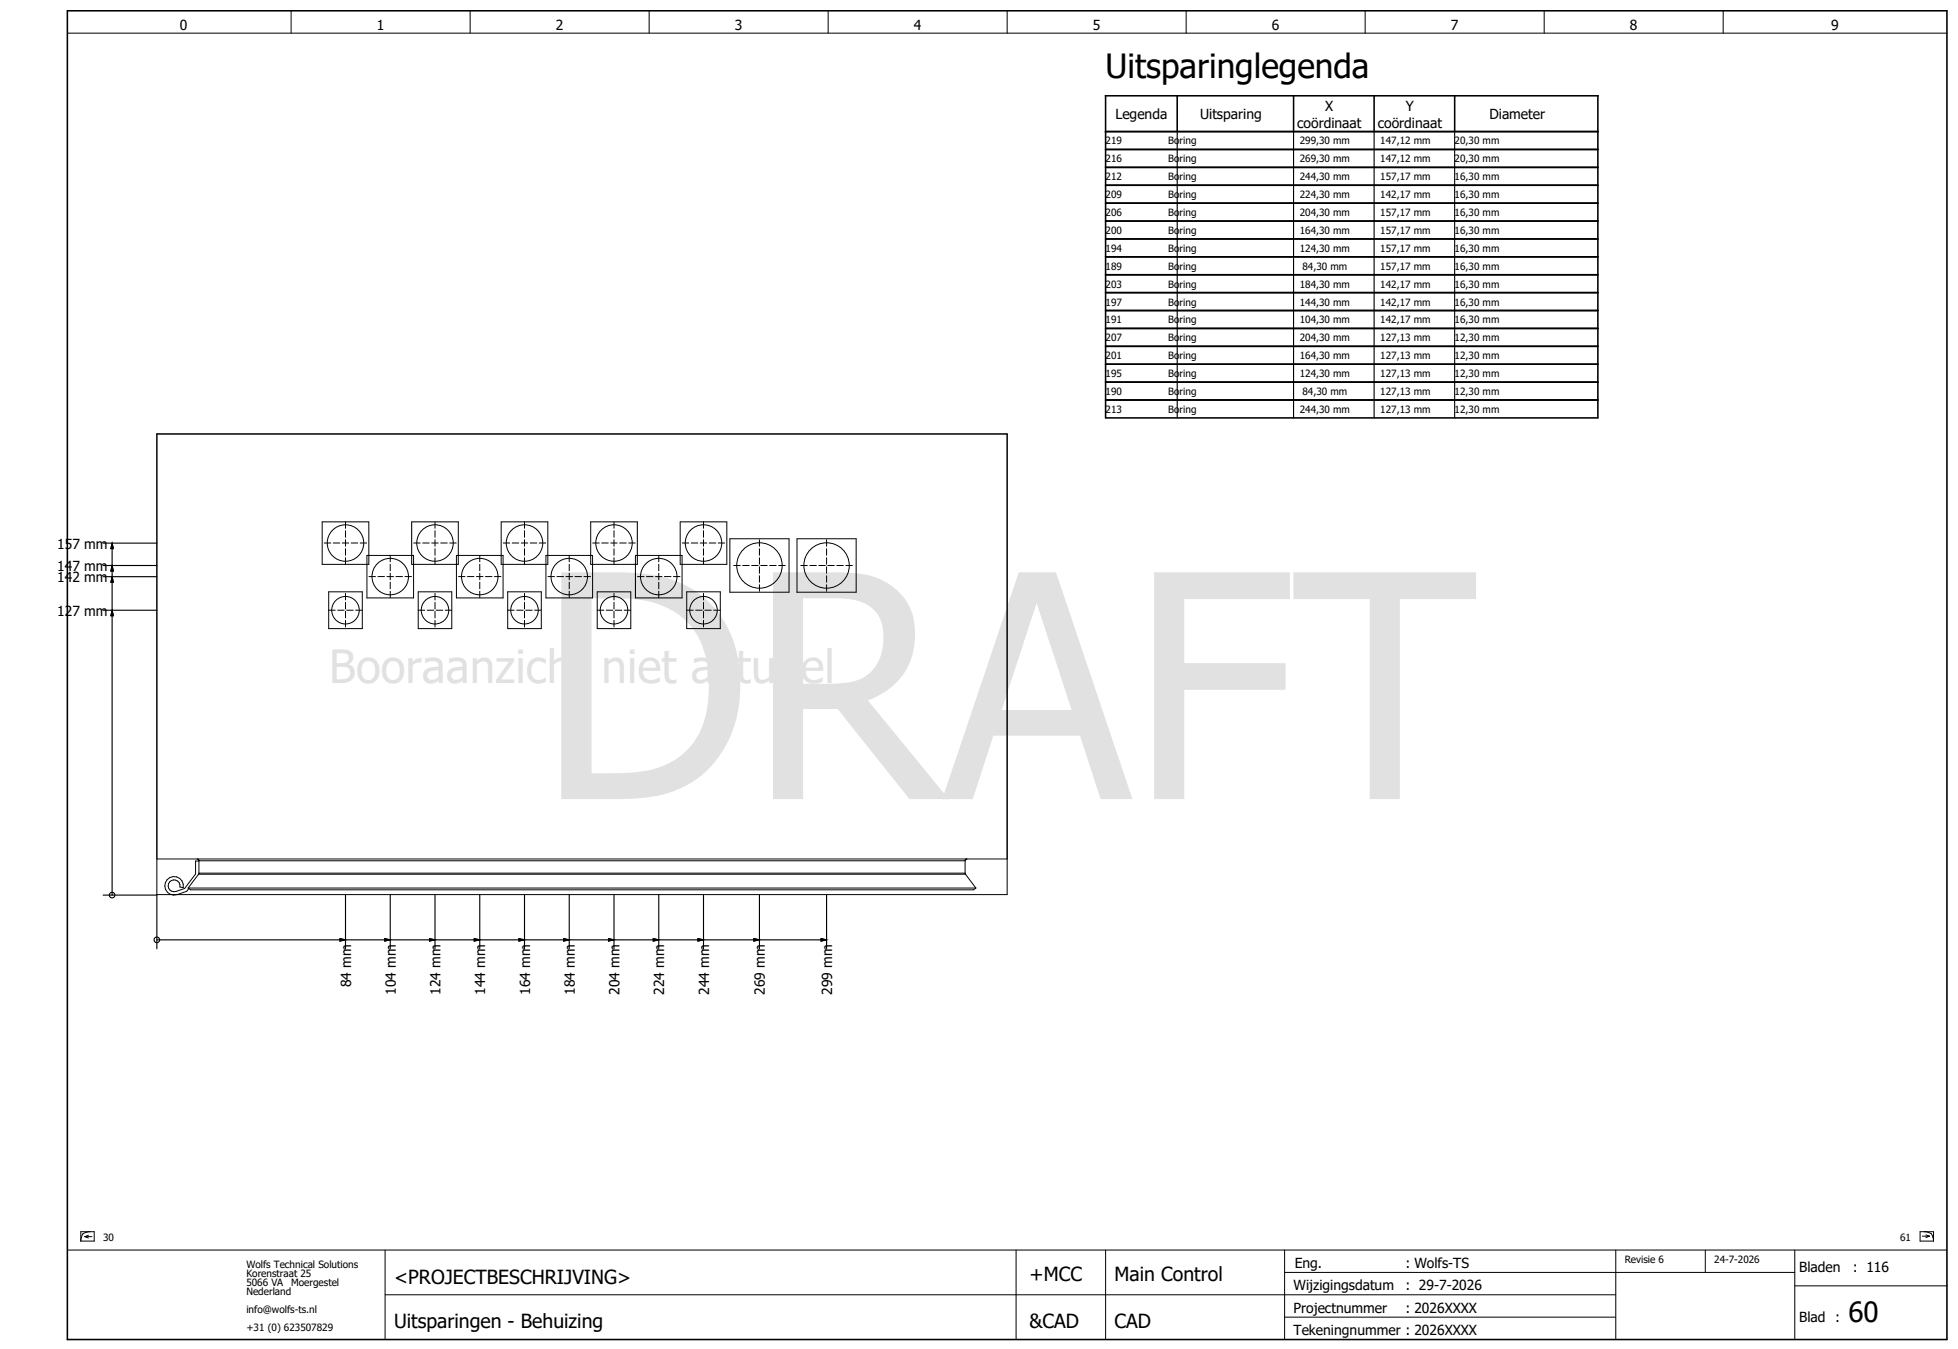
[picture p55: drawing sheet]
<svg xmlns="http://www.w3.org/2000/svg" width="438mm" height="302mm" viewBox="0 0 438 302" stroke-linecap="round" stroke-linejoin="round" font-family="sans-serif">
<defs><g id="words">
<text font-size="69.7" fill="#e1e1e1" x="120.3" y="178.6">DRAFT</text>
<text font-size="7.5" x="247.1" y="17.4">Uitsparinglegenda</text>
<text font-size="6.2" x="413.1" y="295.4">60</text>
<g font-size="4.3">
<text x="88.1" y="286.9">&lt;PROJECTBESCHRIJVING&gt;</text>
<text x="230.1" y="286.4">+MCC</text>
<text x="249.1" y="286.4">Main Control</text>
<text x="88.1" y="296.9">Uitsparingen - Behuizing</text>
<text x="230.1" y="296.9">&amp;CAD</text>
<text x="249.1" y="296.9">CAD</text>
</g>
<g font-size="3.1">
<text x="40.2" y="6.8">0</text>
<text x="84.2" y="6.8">1</text>
<text x="124.2" y="6.8">2</text>
<text x="164.2" y="6.8">3</text>
<text x="204.2" y="6.8">4</text>
<text x="244.2" y="6.8">5</text>
<text x="284.2" y="6.8">6</text>
<text x="324.2" y="6.8">7</text>
<text x="364.2" y="6.8">8</text>
<text x="409.2" y="6.8">9</text>
<text x="249.2" y="26.6">Legenda</text>
<text x="268.2" y="26.6">Uitsparing</text>
<text x="289.9" y="28.5">coördinaat</text>
<text x="296.2" y="24.8">X</text>
<text x="307.9" y="28.5">coördinaat</text>
<text x="314.2" y="24.8">Y</text>
<text x="332.8" y="26.6">Diameter</text>
<text x="12.8" y="122.6">157 mm</text>
<text x="12.8" y="130.1">142 mm</text>
<text x="12.8" y="127.6">147 mm</text>
<text x="12.8" y="137.6">127 mm</text>
<text x="78.4" y="220.7" transform="rotate(-90 78.4 220.7)">84 mm</text>
<text x="88.4" y="222.3" transform="rotate(-90 88.4 222.3)">104 mm</text>
<text x="98.4" y="222.3" transform="rotate(-90 98.4 222.3)">124 mm</text>
<text x="108.4" y="222.3" transform="rotate(-90 108.4 222.3)">144 mm</text>
<text x="118.4" y="222.3" transform="rotate(-90 118.4 222.3)">164 mm</text>
<text x="128.4" y="222.3" transform="rotate(-90 128.4 222.3)">184 mm</text>
<text x="138.4" y="222.3" transform="rotate(-90 138.4 222.3)">204 mm</text>
<text x="148.4" y="222.3" transform="rotate(-90 148.4 222.3)">224 mm</text>
<text x="158.4" y="222.3" transform="rotate(-90 158.4 222.3)">244 mm</text>
<text x="170.9" y="222.3" transform="rotate(-90 170.9 222.3)">269 mm</text>
<text x="185.9" y="222.3" transform="rotate(-90 185.9 222.3)">299 mm</text>
<text x="289.3" y="283.4">Eng.</text>
<text x="314.1" y="283.4">: Wolfs-TS</text>
<text x="402.1" y="284.4">Bladen</text>
<text x="414.1" y="284.4">: 116</text>
<text x="289.1" y="288.4">Wijzigingsdatum</text>
<text x="289.1" y="293.4">Projectnummer</text>
<text x="314.1" y="288.4">: 29-7-2026</text>
<text x="314.1" y="293.4">: 2026XXXX</text>
<text x="289.1" y="298.4">Tekeningnummer : 2026XXXX</text>
<text x="402.1" y="295.4">Blad :</text>
</g>
<g font-size="2.2">
<text x="247.1" y="32.3">219</text>
<text x="261.1" y="32.3">Boring</text>
<text x="290.4" y="32.3">299,30 mm</text>
<text x="308.4" y="32.3">147,12 mm</text>
<text x="325" y="32.3">20,30 mm</text>
<text x="247.1" y="36.3">216</text>
<text x="247.1" y="40.3">212</text>
<text x="261.1" y="36.3">Boring</text>
<text x="261.1" y="40.3">Boring</text>
<text x="290.4" y="36.3">269,30 mm</text>
<text x="290.4" y="40.3">244,30 mm</text>
<text x="308.4" y="36.3">147,12 mm</text>
<text x="308.4" y="40.3">157,17 mm</text>
<text x="325" y="36.3">20,30 mm</text>
<text x="325" y="40.3">16,30 mm</text>
<text x="247.1" y="44.3">209</text>
<text x="261.1" y="44.3">Boring</text>
<text x="290.4" y="44.3">224,30 mm</text>
<text x="308.4" y="44.3">142,17 mm</text>
<text x="325" y="44.3">16,30 mm</text>
<text x="247.1" y="48.3">206</text>
<text x="247.1" y="52.3">200</text>
<text x="261.1" y="48.3">Boring</text>
<text x="261.1" y="52.3">Boring</text>
<text x="290.4" y="48.3">204,30 mm</text>
<text x="290.4" y="52.3">164,30 mm</text>
<text x="308.4" y="48.3">157,17 mm</text>
<text x="308.4" y="52.3">157,17 mm</text>
<text x="325" y="48.3">16,30 mm</text>
<text x="325" y="52.3">16,30 mm</text>
<text x="247.1" y="56.3">194</text>
<text x="261.1" y="56.3">Boring</text>
<text x="290.4" y="56.3">124,30 mm</text>
<text x="308.4" y="56.3">157,17 mm</text>
<text x="325" y="56.3">16,30 mm</text>
<text x="247.1" y="60.3">189</text>
<text x="247.1" y="64.3">203</text>
<text x="261.1" y="60.3">Boring</text>
<text x="261.1" y="64.3">Boring</text>
<text x="290.4" y="64.3">184,30 mm</text>
<text x="291" y="60.3">84,30 mm</text>
<text x="308.4" y="60.3">157,17 mm</text>
<text x="308.4" y="64.3">142,17 mm</text>
<text x="325" y="60.3">16,30 mm</text>
<text x="325" y="64.3">16,30 mm</text>
<text x="247.1" y="68.3">197</text>
<text x="261.1" y="68.3">Boring</text>
<text x="290.4" y="68.3">144,30 mm</text>
<text x="308.4" y="68.3">142,17 mm</text>
<text x="325" y="68.3">16,30 mm</text>
<text x="247.1" y="72.3">191</text>
<text x="247.1" y="76.3">207</text>
<text x="261.1" y="72.3">Boring</text>
<text x="261.1" y="76.3">Boring</text>
<text x="290.4" y="72.3">104,30 mm</text>
<text x="290.4" y="76.3">204,30 mm</text>
<text x="308.4" y="72.3">142,17 mm</text>
<text x="308.4" y="76.3">127,13 mm</text>
<text x="325" y="72.3">16,30 mm</text>
<text x="325" y="76.3">12,30 mm</text>
<text x="247.1" y="80.3">201</text>
<text x="261.1" y="80.3">Boring</text>
<text x="290.4" y="80.3">164,30 mm</text>
<text x="308.4" y="80.3">127,13 mm</text>
<text x="325" y="80.3">12,30 mm</text>
<text x="247.1" y="84.3">195</text>
<text x="247.1" y="88.3">190</text>
<text x="261.1" y="84.3">Boring</text>
<text x="261.1" y="88.3">Boring</text>
<text x="290.4" y="84.3">124,30 mm</text>
<text x="291" y="88.3">84,30 mm</text>
<text x="308.4" y="84.3">127,13 mm</text>
<text x="308.4" y="88.3">127,13 mm</text>
<text x="325" y="84.3">12,30 mm</text>
<text x="325" y="88.3">12,30 mm</text>
<text x="247.1" y="92.3">213</text>
<text x="261.1" y="92.3">Boring</text>
<text x="290.4" y="92.3">244,30 mm</text>
<text x="308.4" y="92.3">127,13 mm</text>
<text x="325" y="92.3">12,30 mm</text>
<text x="23.1" y="277.4">30</text>
<text x="424.6" y="277.4">61</text>
<text x="55.1" y="283.4">Wolfs Technical Solutions</text>
<text x="55.1" y="285.4">Korenstraat 25</text>
<text x="55.1" y="287.4">5066 VA</text>
<text x="65.1" y="287.4">Moergestel</text>
<text x="363.1" y="282.4">Revisie 6</text>
<text x="383.1" y="282.4">24-7-2026</text>
<text x="55.1" y="289.4">Nederland</text>
<text x="55.1" y="293.4">info@wolfs-ts.nl</text>
<text x="55.1" y="297.4">+31 (0) 623507829</text>
</g>
</g></defs>
<g fill="none" stroke="#000" stroke-width=".22">
<path d="M15.1 7.4h420M65.1 2.4v5M105.1 2.4v5M145.1 2.4v5M185.1 2.4v5M225.1 2.4v5M265.1 2.4v5M305.1 2.4v5M345.1 2.4v5M385.1 2.4v5M35.1 97h190v103h-190zM72 116.6h10.4v9.5h-10.4z"/>
<path d="M92 116.6h10.4v9.5h-10.4zM112 116.6h10.4v9.5h-10.4zM132 116.6h10.4v9.5h-10.4zM152 116.6h10.4v9.5h-10.4zM25.1 136.4l.2 1.2h-.5zM25.1 128.9l.2 1.2h-.5zM25.1 126.4l.2 1.2h-.5zM25.1 121.4l.2 1.2h-.5zM73.5 132.3h7.5v8.2h-7.5zM82 124.1h10.4v9.5h-10.4zM93.5 132.3h7.5v8.2h-7.5zM102 124.1h10.4v9.5h-10.4z"/>
<path d="M113.5 132.3h7.5v8.2h-7.5zM122 124.1h10.4v9.5h-10.4zM133.5 132.3h7.5v8.2h-7.5zM142 124.1h10.4v9.5h-10.4zM153.5 132.3h7.5v8.2h-7.5zM163.1 120.4h13.2v12h-13.2zM178.1 120.4h13.2v12h-13.2zM35.1 192h190M42 198.5l.6 .4h174.9l.6-.4M42 198.5h176.1M44.1 192h.1M44.2 192h.1"/>
<path d="M44.2 192l.2 .1M44.4 192.1v.1M44.4 192.1v.2M44.4 195.4h171.3M44.4 195.4l-2.4 3.1M44.4 192.2v.1M44.4 192.3l.1 .1M44.5 192.4h171.2M44.5 192.4v2.8M44.5 195.2h171.2M44.5 195.2l-.1 .2M44.5 192.4h-.8v2.9l-2.4 3.3-2 .7a1.32 1.32 0 0 1-1.7-1.1 1.32 1.32 0 0 1 1.3-1.5 1.32 1.32 0 0 1 1.3 1.6l.7 .1a2.08 2.08 0 0 0-1.9-2.5 2.08 2.08 0 0 0-2.1 2.4 2.08 2.08 0 0 0 2.7 1.7l2.1-.8 .5-.6"/>
<path d="M215.7 195.2v.2M215.7 192.4v2.8M215.7 192.3v.1M215.7 192.3h.1M215.7 192.2h.1M215.7 195.4l2.4 3.1M215.9 192.1l-.2 .2M215.9 192h.2zM76 209.8l1.2 .3-1.2 .3zM86 209.8l1.2 .3-1.2 .3zM96 209.8l1.2 .3-1.2 .3zM106 209.8l1.2 .3-1.2 .3z"/>
<path d="M116 209.8l1.2 .3-1.2 .3zM126 209.8l1.2 .3-1.2 .3zM136 209.8l1.2 .3-1.2 .3zM146 209.8l1.2 .3-1.2 .3zM156 209.8l1.2 .3-1.2 .3zM168.5 209.8l1.2 .3-1.2 .3zM183.5 209.8l1.2 .3-1.2 .3zM15.1 279.4h420M18.1 275.3h3v2.1h-3zM18.5 275.8l-.3 .8-.1 .8M19 276.4h1.6M19 276.4l.8 .3"/>
<path d="M19.8 276.1l-.8 .3M20.2 275.3l-.9 .1-.8 .4M86.1 279.4v20M227.1 279.4v20M247.1 279.4v20M287.1 279.4v20M361.1 279.4v20M381.1 279.4v5M401.1 279.4v20M429.1 275.3h3v2.1h-3zM429.6 276.3h1.6M430 275.3l.8 .1 .8 .4"/>
<path d="M430.4 276l.8 .3M431.2 276.3l-.8 .3M431.6 275.8l.3 .8 .2 .8M86.1 289.4h275M287.1 284.4h114M287.1 294.4h74M401.1 287.4h34"/>
<circle cx="77.2" cy="121.4" r="4.1"/>
<circle cx="77.2" cy="136.4" r="3.1"/>
<circle cx="87.2" cy="128.9" r="4.1"/>
<circle cx="97.2" cy="121.4" r="4.1"/>
<circle cx="97.2" cy="136.4" r="3.1"/>
<circle cx="107.2" cy="128.9" r="4.1"/>
<circle cx="117.2" cy="121.4" r="4.1"/>
<circle cx="117.2" cy="136.4" r="3.1"/>
<circle cx="127.2" cy="128.9" r="4.1"/>
<circle cx="137.2" cy="121.4" r="4.1"/>
<circle cx="137.2" cy="136.4" r="3.1"/>
<circle cx="147.2" cy="128.9" r="4.1"/>
<circle cx="157.2" cy="121.4" r="4.1"/>
<circle cx="157.2" cy="136.4" r="3.1"/>
<circle cx="169.7" cy="126.4" r="5.1"/>
<circle cx="184.7" cy="126.4" r="5.1"/>
</g>
<g fill="none" stroke="#000" stroke-width=".35">
<path d="M15.1 2.4h420v297h-420zM247.1 29.4h110M247.1 21.4h110v72h-110zM247.1 33.4h110M247.1 37.4h110M263.1 21.4v8M289.1 21.4v8M307.1 21.4v8M325.1 21.4v8M247.1 41.4h110M247.1 45.4h110M247.1 49.4h110"/>
<path d="M247.1 53.4h110M247.1 57.4h110M247.1 61.4h110M247.1 65.4h110M247.1 69.4h110M247.1 73.4h110M247.1 77.4h110M247.1 81.4h110M247.1 85.4h110M247.1 89.4h110"/>
</g>
<g fill="none" stroke="#000" stroke-width=".22" stroke-dasharray="1.6 .2 0 .2" stroke-linecap="butt">
<path d="M77.2 116.6v9.6M97.2 116.6v9.6M117.2 116.6v9.6M137.2 116.6v9.6M157.2 116.6v9.6M72.4 121.4h9.6M73.4 136.4h7.6M77.2 132.6v7.6M82.4 128.9h9.6M87.2 124.1v9.6M92.4 121.4h9.6M93.4 136.4h7.6"/>
<path d="M97.2 132.6v7.6M102.4 128.9h9.6M107.2 124.1v9.6M112.4 121.4h9.6M113.4 136.4h7.6M117.2 132.6v7.6M122.4 128.9h9.6M127.2 124.1v9.6M132.4 121.4h9.6M133.4 136.4h7.6M137.2 132.6v7.6M142.4 128.9h9.6"/>
<path d="M147.2 124.1v9.6M152.4 121.4h9.6M153.4 136.4h7.6M157.2 132.6v7.6M163.9 126.4h11.6M169.7 120.6v11.6M178.9 126.4h11.6M184.7 120.6v11.6"/>
</g>
<g fill="none" stroke="#000" stroke-width=".25">
<path d="M263.1 29.4v64M289.1 29.4v64M307.1 29.4v64M325.1 29.4v64M23.1 136.4h12M23.1 128.9h12M23.1 126.4h12M23.1 121.4h12M25.1 122.4v4M25.1 127.4v1.5M25.1 129.9v6.5M25.1 137.4v62.7"/>
<path d="M23.1 200.1h12v12M35.1 210.1h41.1M77.2 210.1h9M77.2 200.1v12M87.2 210.1h9M87.2 200.1v12M97.2 210.1h9M97.2 200.1v12M107.2 210.1h9M107.2 200.1v12M117.2 210.1h9M117.2 200.1v12"/>
<path d="M127.2 210.1h9M127.2 200.1v12M137.2 210.1h9M137.2 200.1v12M147.2 210.1h9M147.2 200.1v12M157.2 210.1h11.5M157.2 200.1v12M169.7 210.1h14M169.7 200.1v12M184.7 200.1v12"/>
<circle cx="25.1" cy="200.1" r=".63"/>
<circle cx="35.1" cy="210.1" r=".63"/>
</g>
<g fill="#000" stroke="#000" stroke-width=".22">
<path d="M25.1 136.4l.2 1.2h-.5zM25.1 128.9l.2 1.2h-.5zM25.1 126.4l.2 1.2h-.5zM25.1 121.4l.2 1.2h-.5zM76 209.8l1.2 .3-1.2 .3zM86 209.8l1.2 .3-1.2 .3zM96 209.8l1.2 .3-1.2 .3zM106 209.8l1.2 .3-1.2 .3zM116 209.8l1.2 .3-1.2 .3zM126 209.8l1.2 .3-1.2 .3zM136 209.8l1.2 .3-1.2 .3zM146 209.8l1.2 .3-1.2 .3z"/>
<path d="M156 209.8l1.2 .3-1.2 .3zM168.5 209.8l1.2 .3-1.2 .3zM183.5 209.8l1.2 .3-1.2 .3z"/>
</g>
<use href="#words"/>
</svg>
